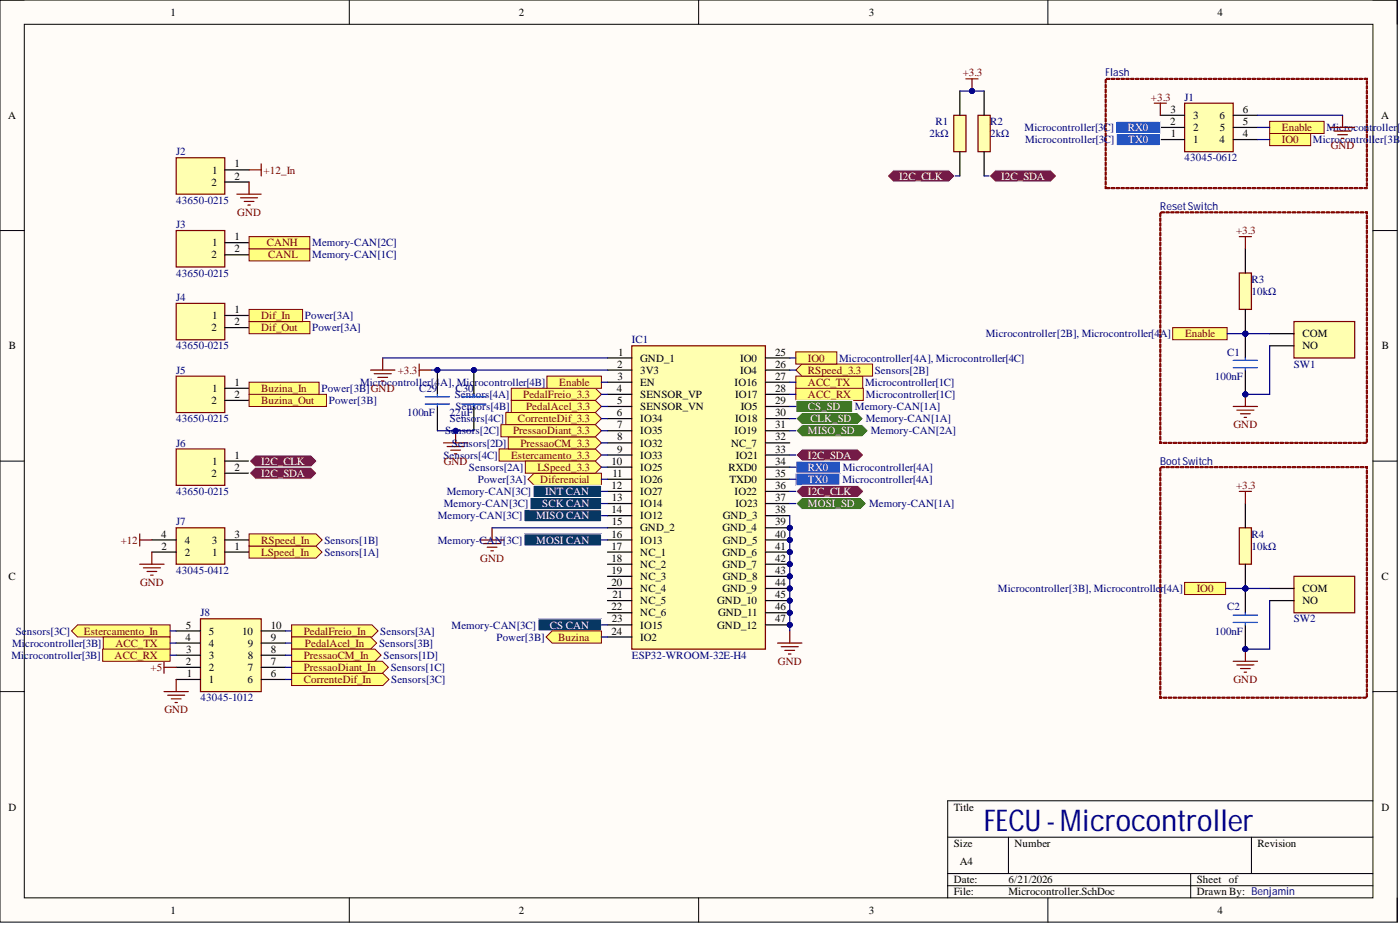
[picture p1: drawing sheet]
<svg xmlns="http://www.w3.org/2000/svg" width="292mm" height="193mm" viewBox="0 0 292 193" stroke-linecap="round" stroke-linejoin="round" font-family="sans-serif">
<defs><g id="words">
<text font-size="6.2" fill="#000080" x="205.3" y="173.3">FECU-Microcontroller</text>
<g font-size="2.3">
<text x="35.6" y="3.3">1</text>
<text x="108.2" y="3.3">2</text>
<text x="181.3" y="3.3">3</text>
<text x="254" y="3.3">4</text>
<text x="244.2" y="23.5">3</text>
<text x="259.3" y="23.5">6</text>
<text x="1.7" y="24.8">A</text>
<text x="244.1" y="26.1">2</text>
<text x="244.3" y="28.6">1</text>
<text x="248.9" y="29.9">1</text>
<text x="248.9" y="27.3">2</text>
<text x="248.9" y="24.8">3</text>
<text x="254.4" y="29.9">4</text>
<text x="254.4" y="24.8">6</text>
<text x="254.5" y="27.3">5</text>
<text x="259.3" y="28.6">4</text>
<text x="259.3" y="26.1">5</text>
<text x="288.1" y="24.8">A</text>
<text x="48.9" y="34.9">1</text>
<text x="44.1" y="38.7">2</text>
<text x="44.3" y="36.2">1</text>
<text x="48.9" y="37.5">2</text>
<text x="44.1" y="53.9">2</text>
<text x="44.3" y="51.4">1</text>
<text x="48.9" y="50.1">1</text>
<text x="48.9" y="52.7">2</text>
<text x="48.9" y="65.3">1</text>
<text x="44.1" y="69.1">2</text>
<text x="44.3" y="66.6">1</text>
<text x="48.9" y="67.8">2</text>
<text x="271.7" y="70.4">COM</text>
<text x="1.9" y="72.9">B</text>
<text x="128.8" y="76.7">2</text>
<text x="128.9" y="74.2">1</text>
<text x="133.6" y="75.4">GND_1</text>
<text x="133.6" y="78">3V3</text>
<text x="154.5" y="75.4">IO0</text>
<text x="154.5" y="78">IO4</text>
<text x="161.7" y="74.2">25</text>
<text x="161.7" y="76.7">26</text>
<text x="271.7" y="72.9">NO</text>
<text x="288.3" y="72.9">B</text>
<text x="44.3" y="81.8">1</text>
<text x="48.9" y="80.5">1</text>
<text x="48.9" y="83">2</text>
<text x="128.7" y="81.8">4</text>
<text x="128.9" y="79.2">3</text>
<text x="133.6" y="80.5">EN</text>
<text x="133.6" y="83">SENSOR_VP</text>
<text x="153.3" y="80.5">IO16</text>
<text x="153.4" y="83">IO17</text>
<text x="161.7" y="79.2">27</text>
<text x="161.7" y="81.8">28</text>
<text x="44.1" y="84.3">2</text>
<text x="128.7" y="86.8">6</text>
<text x="128.8" y="84.3">5</text>
<text x="128.8" y="89.4">7</text>
<text x="133.6" y="85.6">SENSOR_VN</text>
<text x="133.6" y="88.1">IO34</text>
<text x="153.4" y="88.1">IO18</text>
<text x="154.5" y="85.6">IO5</text>
<text x="161.7" y="84.3">29</text>
<text x="161.7" y="86.8">30</text>
<text x="161.7" y="89.4">31</text>
<text x="48.9" y="95.7">1</text>
<text x="128.8" y="91.9">8</text>
<text x="128.8" y="94.4">9</text>
<text x="133.6" y="90.6">IO35</text>
<text x="133.6" y="93.2">IO32</text>
<text x="133.6" y="95.7">IO33</text>
<text x="152.5" y="93.2">NC_7</text>
<text x="153.3" y="90.6">IO19</text>
<text x="153.5" y="95.7">IO21</text>
<text x="161.7" y="91.9">32</text>
<text x="161.7" y="94.4">33</text>
<text x="44.1" y="99.5">2</text>
<text x="44.3" y="96.9">1</text>
<text x="48.9" y="98.2">2</text>
<text x="127.6" y="96.9">10</text>
<text x="127.8" y="99.5">11</text>
<text x="133.6" y="98.2">IO25</text>
<text x="133.6" y="100.7">IO26</text>
<text x="152" y="98.2">RXD0</text>
<text x="152.2" y="100.7">TXD0</text>
<text x="161.7" y="96.9">34</text>
<text x="161.7" y="99.5">35</text>
<text x="127.6" y="102">12</text>
<text x="127.6" y="107.1">14</text>
<text x="127.7" y="104.5">13</text>
<text x="133.6" y="103.3">IO27</text>
<text x="133.6" y="105.8">IO14</text>
<text x="153.3" y="103.3">IO22</text>
<text x="153.5" y="105.8">IO23</text>
<text x="161.7" y="102">36</text>
<text x="161.7" y="104.5">37</text>
<text x="161.7" y="107.1">38</text>
<text x="33.6" y="112.1">4</text>
<text x="38.5" y="113.4">4</text>
<text x="44.2" y="113.4">3</text>
<text x="48.9" y="112.1">3</text>
<text x="127.6" y="112.1">16</text>
<text x="127.7" y="109.6">15</text>
<text x="133.6" y="108.3">IO12</text>
<text x="133.6" y="110.9">GND_2</text>
<text x="133.6" y="113.4">IO13</text>
<text x="150.7" y="110.9">GND_4</text>
<text x="150.8" y="108.3">GND_3</text>
<text x="150.8" y="113.4">GND_5</text>
<text x="161.7" y="109.6">39</text>
<text x="161.7" y="112.1">40</text>
<text x="33.7" y="114.7">2</text>
<text x="38.5" y="115.9">2</text>
<text x="44.3" y="115.9">1</text>
<text x="48.9" y="114.7">1</text>
<text x="127.6" y="114.7">17</text>
<text x="127.6" y="117.2">18</text>
<text x="127.6" y="119.7">19</text>
<text x="133.6" y="115.9">NC_1</text>
<text x="133.6" y="118.5">NC_2</text>
<text x="150.7" y="115.9">GND_6</text>
<text x="150.7" y="118.5">GND_7</text>
<text x="161.7" y="114.7">41</text>
<text x="161.7" y="117.2">42</text>
<text x="161.7" y="119.7">43</text>
<text x="1.8" y="121">C</text>
<text x="127.6" y="122.3">20</text>
<text x="127.8" y="124.8">21</text>
<text x="133.6" y="121">NC_3</text>
<text x="133.6" y="123.5">NC_4</text>
<text x="150.7" y="123.5">GND_9</text>
<text x="150.8" y="121">GND_8</text>
<text x="161.7" y="122.3">44</text>
<text x="161.7" y="124.8">45</text>
<text x="271.7" y="123.5">COM</text>
<text x="288.2" y="121">C</text>
<text x="38.8" y="131.1">5</text>
<text x="56.5" y="131.1">10</text>
<text x="127.6" y="127.3">22</text>
<text x="127.7" y="129.9">23</text>
<text x="133.6" y="126.1">NC_5</text>
<text x="133.6" y="128.6">NC_6</text>
<text x="133.6" y="131.1">IO15</text>
<text x="149.6" y="126.1">GND_10</text>
<text x="149.6" y="131.1">GND_12</text>
<text x="149.8" y="128.6">GND_11</text>
<text x="161.7" y="127.3">46</text>
<text x="161.7" y="129.9">47</text>
<text x="271.7" y="126.1">NO</text>
<text x="38.7" y="133.6">4</text>
<text x="38.9" y="136.2">3</text>
<text x="43.6" y="137.4">3</text>
<text x="43.6" y="134.9">4</text>
<text x="43.6" y="132.4">5</text>
<text x="50.5" y="132.4">10</text>
<text x="51.7" y="137.4">8</text>
<text x="51.7" y="134.9">9</text>
<text x="56.5" y="136.2">8</text>
<text x="56.5" y="133.6">9</text>
<text x="127.6" y="132.4">24</text>
<text x="133.6" y="133.6">IO2</text>
<text x="38.8" y="138.7">2</text>
<text x="39" y="141.2">1</text>
<text x="43.6" y="142.5">1</text>
<text x="43.6" y="140">2</text>
<text x="51.6" y="142.5">6</text>
<text x="51.7" y="140">7</text>
<text x="56.5" y="141.2">6</text>
<text x="56.5" y="138.7">7</text>
<text x="1.8" y="169.1">D</text>
<text x="199" y="169.1">Title</text>
<text x="288.2" y="169.1">D</text>
<text x="199" y="176.7">Size</text>
<text x="211.7" y="176.7">Number</text>
<text x="262.4" y="176.7">Revision</text>
<text x="199" y="184.3">Date:</text>
<text x="200.3" y="180.5">A4</text>
<text x="210.4" y="184.3">6/21/2026</text>
<text x="249.7" y="184.3">Sheet of</text>
<text x="35.6" y="190.6">1</text>
<text x="108.2" y="190.6">2</text>
<text x="181.3" y="190.6">3</text>
<text x="199" y="186.8">File:</text>
<text x="210.4" y="186.8">Microcontroller.SchDoc</text>
<text x="249.7" y="186.8">Drawn By: Benjamin</text>
<text x="254" y="190.6">4</text>
</g>
<g font-size="2.3" fill="#800000">
<text x="200.9" y="16">+3.3</text>
<text x="240.1" y="21">+3.3</text>
<text x="267.4" y="27.3">Enable</text>
<text x="267.4" y="29.9">IO0</text>
<text x="277.7" y="31.1">GND</text>
<text x="55" y="36.2">+12_In</text>
<text x="49.5" y="45.1">GND</text>
<text x="55.7" y="51.4">CANH</text>
<text x="55.9" y="53.9">CANL</text>
<text x="257.9" y="48.9">+3.3</text>
<text x="54.5" y="69.1">Dif_Out</text>
<text x="54.5" y="66.6">Dif_In</text>
<text x="247.2" y="70.4">Enable</text>
<text x="83" y="78">+3.3</text>
<text x="168.6" y="78">RSpeed_3.3</text>
<text x="168.6" y="75.4">IO0</text>
<text x="54.5" y="81.8">Buzina_In</text>
<text x="109.2" y="83">PedalFreio_3.3</text>
<text x="116.7" y="80.5">Enable</text>
<text x="168.6" y="83">ACC_RX</text>
<text x="168.6" y="80.5">ACC_TX</text>
<text x="54.5" y="84.3">Buzina_Out</text>
<text x="108.1" y="88.1">CorrenteDif_3.3</text>
<text x="109.8" y="85.6">PedalAcel_3.3</text>
<text x="257.4" y="89.4">GND</text>
<text x="106.6" y="95.7">Estercamento_3.3</text>
<text x="107.1" y="90.6">PressaoDiant_3.3</text>
<text x="108.6" y="93.2">PressaoCM_3.3</text>
<text x="92.6" y="96.9">GND</text>
<text x="112.1" y="98.2">LSpeed_3.3</text>
<text x="112.7" y="100.7">Diferencial</text>
<text x="257.9" y="102">+3.3</text>
<text x="25.2" y="113.4">+12</text>
<text x="54.5" y="113.4">RSpeed_In</text>
<text x="54.5" y="115.9">LSpeed_In</text>
<text x="100.2" y="117.2">GND</text>
<text x="29.2" y="122.3">GND</text>
<text x="249.7" y="123.5">IO0</text>
<text x="17.5" y="132.4">Estercamento_In</text>
<text x="23.9" y="137.4">ACC_RX</text>
<text x="24.1" y="134.9">ACC_TX</text>
<text x="63.4" y="132.4">PedalFreio_In</text>
<text x="63.4" y="137.4">PressaoCM_In</text>
<text x="63.6" y="134.9">PedalAcel_In</text>
<text x="116.4" y="133.6">Buzina</text>
<text x="31.4" y="140">+5</text>
<text x="63.4" y="140">PressaoDiant_In</text>
<text x="63.4" y="142.5">CorrenteDif_In</text>
<text x="162.3" y="138.7">GND</text>
<text x="257.4" y="142.5">GND</text>
<text x="34.3" y="148.8">GND</text>
</g>
<g font-size="2.3" fill="#000080">
<text x="230.7" y="16">Flash</text>
<text x="247.2" y="21">J1</text>
<text x="193.9" y="28.6">2kΩ</text>
<text x="195.2" y="26.1">R1</text>
<text x="206.6" y="26.1">R2</text>
<text x="206.6" y="28.6">2kΩ</text>
<text x="213.8" y="27.3">Microcontroller[3C]</text>
<text x="213.9" y="29.9">Microcontroller[3C]</text>
<text x="273.9" y="29.9">Microcontroll</text>
<text x="276.7" y="27.3">Microcontroller[2</text>
<text x="287" y="29.9">er[3B],</text>
<text x="36.8" y="32.4">J2</text>
<text x="247.2" y="33.7">43045-0612</text>
<text x="36.8" y="42.5">43650-0215</text>
<text x="36.8" y="47.6">J3</text>
<text x="242.1" y="43.8">Reset Switch</text>
<text x="65.1" y="53.9">Memory-CAN[1C]</text>
<text x="65.1" y="51.4">Memory-CAN[2C]</text>
<text x="36.8" y="57.7">43650-0215</text>
<text x="261.1" y="59">R3</text>
<text x="36.8" y="62.8">J4</text>
<text x="261.1" y="61.5">10kΩ</text>
<text x="63.6" y="66.6">Power[3A]</text>
<text x="65.1" y="69.1">Power[3A]</text>
<text x="131.8" y="71.6">IC1</text>
<text x="205.7" y="70.4">Microcontroller[2B], Microcontroller[4A]</text>
<text x="36.8" y="72.9">43650-0215</text>
<text x="36.8" y="78">J5</text>
<text x="175.1" y="75.4">Microcontroller[4A], Microcontroller[4C]</text>
<text x="182.5" y="78">Sensors[2B]</text>
<text x="256" y="74.2">C1</text>
<text x="270" y="76.7">SW1</text>
<text x="67.1" y="81.8">Power[3B]GND</text>
<text x="75.1" y="80.5">Microcontroller[4</text>
<text x="87.5" y="81.8">C29</text>
<text x="91.8" y="80.5">A], Microcontroller[4B]</text>
<text x="94.9" y="83">Sensors[4A]</text>
<text x="95.1" y="81.8">C30</text>
<text x="180.5" y="80.5">Microcontroller[1C]</text>
<text x="180.7" y="83">Microcontroller[1C]</text>
<text x="253.5" y="79.2">100nF</text>
<text x="36.8" y="88.1">43650-0215</text>
<text x="68.6" y="84.3">Power[3B]</text>
<text x="84.9" y="86.8">100nF</text>
<text x="93.8" y="86.8">22µF</text>
<text x="93.9" y="88.1">Senso</text>
<text x="95.1" y="85.6">Sens</text>
<text x="99.5" y="88.1">rs[4C]</text>
<text x="99.5" y="85.6">ors[4B]</text>
<text x="178.4" y="85.6">Memory-CAN[1A]</text>
<text x="180.7" y="88.1">Memory-CAN[1A]</text>
<text x="36.8" y="93.2">J6</text>
<text x="92.5" y="95.7">Sensors[4C]</text>
<text x="92.9" y="90.6">Sensors[2C]</text>
<text x="94.3" y="93.2">Sensors[2D]</text>
<text x="181.7" y="90.6">Memory-CAN[2A]</text>
<text x="97.8" y="98.2">Sensors[2A]</text>
<text x="99.7" y="100.7">Power[3A]</text>
<text x="175.8" y="100.7">Microcontroller[4A]</text>
<text x="175.8" y="98.2">Microcontroller[4A]</text>
<text x="242.1" y="96.9">Boot Switch</text>
<text x="36.8" y="103.3">43650-0215</text>
<text x="92.6" y="105.8">Memory-CAN[3C]</text>
<text x="93.2" y="103.3">Memory-CAN[3C]</text>
<text x="181.3" y="105.8">Memory-CAN[1A]</text>
<text x="36.8" y="109.6">J7</text>
<text x="67.7" y="113.4">Sensors[1B]</text>
<text x="91.3" y="108.3">Memory-CAN[3C]</text>
<text x="91.3" y="113.4">Memory-CAN[3C]</text>
<text x="261.1" y="112.1">R4</text>
<text x="36.8" y="119.7">43045-0412</text>
<text x="67.7" y="115.9">Sensors[1A]</text>
<text x="261.1" y="114.7">10kΩ</text>
<text x="208.2" y="123.5">Microcontroller[3B], Microcontroller[4A]</text>
<text x="41.8" y="128.6">J8</text>
<text x="94.2" y="131.1">Memory-CAN[3C]</text>
<text x="256" y="127.3">C2</text>
<text x="270" y="129.9">SW2</text>
<text x="2.4" y="137.4">Microcontroller[3B]</text>
<text x="2.5" y="134.9">Mi</text>
<text x="3.3" y="132.4">Sensors[3C]</text>
<text x="5.2" y="134.9">crocontroller[3B]</text>
<text x="79.1" y="134.9">Sensors[3B]</text>
<text x="79.3" y="132.4">Sensors[3A]</text>
<text x="80" y="137.4">Sensors[1D]</text>
<text x="103.6" y="133.6">Power[3B]</text>
<text x="131.8" y="137.4">ESP32-WROOM-32E-H4</text>
<text x="253.5" y="132.4">100nF</text>
<text x="81.5" y="140">Sensors[1C]</text>
<text x="81.6" y="142.5">Sensors[3C]</text>
<text x="41.8" y="146.3">43045-1012</text>
</g>
<g font-size="2.3" fill="#fff">
<text x="235.3" y="27.3">RX0</text>
<text x="235.4" y="29.9">TX0</text>
<text x="187.6" y="37.5">I2C_CLK</text>
<text x="208.9" y="37.5">I2C_SDA</text>
<text x="168.6" y="85.6">CS_SD</text>
<text x="169.1" y="88.1">CLK_SD</text>
<text x="168.6" y="90.6">MISO_SD</text>
<text x="168.6" y="95.7">I2C_SDA</text>
<text x="54.5" y="96.9">I2C_CLK</text>
<text x="54.5" y="99.5">I2C_SDA</text>
<text x="168.6" y="100.7">TX0</text>
<text x="168.6" y="98.2">RX0</text>
<text x="113.1" y="105.8">SCK CAN</text>
<text x="113.7" y="103.3">INT CAN</text>
<text x="168.6" y="105.8">MOSI_SD</text>
<text x="168.6" y="103.3">I2C_CLK</text>
<text x="111.9" y="108.3">MISO CAN</text>
<text x="111.9" y="113.4">MOSI CAN</text>
<text x="114.7" y="131.1">CS CAN</text>
</g>
</g></defs>
<path d="M0 0h291.5v192.4h-291.5z" fill-rule="evenodd" fill="#fffcf8"/>
<path d="M0 0h291.5v192.4h-291.5z" fill="none" stroke="#000" stroke-width=".21"/>
<path d="M5.1 5.1h281.4v182.2h-281.4z" fill-rule="evenodd" fill="#fffcf8"/>
<g fill="none" stroke="#000" stroke-width=".21">
<path d="M0 0h5.1M5.1 5.1h281.4v182.2h-281.4zM72.9 0v5.1M145.8 0v5.1M218.6 0v5.1M286.5 0h5v5.1M0 48.1h5.1M286.5 48.1h5M0 96.2h5.1M286.5 96.2h5M0 144.3h5.1M286.5 144.3h5"/>
<path d="M197.7 174.7h88.8M210.4 174.7v7.5M261.1 174.7v7.5M286.5 167.1h-88.8v20.2M72.9 187.3v5.1M145.8 187.3v5.1M197.7 182.2h88.8M197.7 184.8h88.8M218.6 187.3v5.1M248.4 182.2v5.1M291.5 187.3v5.1"/>
</g>
<path d="M257.3 84.8h5.1M258.1 85.6h3.5M258.8 86.3h2M259.6 87.1h.5M259.8 82.3v2.5" fill="none" stroke="#800000" stroke-width=".25"/>
<circle cx="259.8" cy="82.3" r=".51" fill="#000080"/>
<circle cx="259.8" cy="82.3" r=".51" fill="none" stroke="#000080" stroke-width=".21"/>
<path d="M242 92.1h.2l-.1 .4zM242 91l.2 .1-.1 .7-.1-.2zM242 90l.2 .1-.1 .6-.1-.1zM242 89l.2 .1-.1 .6-.1-.1zM242 88l.2 .1-.1 .6-.1-.1zM242 87l.2 .1-.1 .6-.1-.1zM242 86l.2 .1-.1 .6-.1-.1zM242 85l.2 .1-.1 .6-.1-.1zM242 84h.2l-.1 .7-.1-.2zM242 82.9l.2 .1-.1 .7-.1-.2zM242 81.9l.2 .1-.1 .6-.1-.1zM242 80.9l.2 .1-.1 .6-.1-.1zM242 79.9l.2 .1-.1 .6-.1-.1zM242 78.9l.2 .1-.1 .6-.1-.1zM242 77.9l.2 .1-.1 .6-.1-.1zM242 76.9l.2 .1-.1 .6-.1-.1zM242 75.9h.2l-.1 .7-.1-.2zM242 74.8l.2 .1-.1 .7-.1-.2zM242 73.8l.2 .1-.1 .6-.1-.1zM242 72.8l.2 .1-.1 .6-.1-.1zM242 71.8l.2 .1-.1 .6-.1-.1zM242 70.8l.2 .1-.1 .6-.1-.1zM242 69.8l.2 .1-.1 .6-.1-.1zM242 68.8l.2 .1-.1 .6-.1-.1zM242 67.8h.2l-.1 .7-.1-.2zM242 66.7l.2 .1-.1 .7-.1-.2zM242 65.7l.2 .1-.1 .6-.1-.1zM242 64.7l.2 .1-.1 .6-.1-.1zM242 63.7l.2 .1-.1 .6-.1-.1zM242 62.7l.2 .1-.1 .6-.1-.1zM242 61.7l.2 .1-.1 .6-.1-.1zM242 60.7l.2 .1-.1 .6-.1-.1zM242 59.7h.2l-.1 .7-.1-.2zM242 58.6l.2 .1-.1 .7-.1-.2zM242 57.6l.2 .1-.1 .6-.1-.1zM242 56.6l.2 .1-.1 .6-.1-.1zM242 55.6l.2 .1-.1 .6-.1-.1zM242 54.6l.2 .1-.1 .6-.1-.1zM242 53.6l.2 .1-.1 .6-.1-.1zM242 52.6l.2 .1-.1 .6-.1-.1zM242 51.6h.2l-.1 .7-.1-.2zM242 50.5l.2 .1-.1 .7-.1-.2zM242 49.5l.2 .1-.1 .6-.1-.1zM242 48.5l.2 .1-.1 .6-.1-.1zM242 47.5l.2 .1-.1 .6-.1-.1zM242 46.5l.2 .1-.1 .6-.1-.1zM242 45.5l.2 .1-.1 .6-.1-.1zM242 44.5l.2 .1-.1 .6-.1-.1zM242.3 44.2h.6l.1 .1-.7 .1zM243.3 44.2h.6l.1 .1-.6 .1zM244.3 44.2h.6l.1 .1-.6 .1zM245.3 44.2h.6l.1 .1-.6 .1zM246.3 44.2h.6l.1 .1-.6 .1zM247.3 44.2h.6l.1 .1-.6 .1zM248.3 44.2h.6l.2 .1-.7 .1zM249.4 44.2h.5l.2 .1-.7 .1zM250.4 44.2h.6l.1 .1-.6 .1zM251.4 44.2h.6l.1 .1-.6 .1zM252.4 44.2h.6l.1 .1-.6 .1zM253.4 44.2h.6l.1 .1-.6 .1zM254.4 44.2h.6l.1 .1-.6 .1zM255.4 44.2h.6l.2 .1-.7 .1zM256.5 44.2h.5l.2 .1-.7 .1zM257.5 44.2h.6l.1 .1-.6 .1zM258.5 44.2h.6l.1 .1-.6 .1zM259.5 44.2h.6l.1 .1-.6 .1zM260.5 44.2h.6l.1 .1-.6 .1zM261.5 44.2h.6l.1 .1-.6 .1zM262.5 44.2h.6l.2 .1-.7 .1zM263.5 44.2h.6l.2 .1-.7 .1zM264.6 44.2h.6l.1 .1-.6 .1zM265.6 44.2h.6l.1 .1-.6 .1zM266.6 44.2h.6l.1 .1-.6 .1zM267.6 44.2h.6l.1 .1-.6 .1zM268.6 44.2h.6l.1 .1-.6 .1zM269.6 44.2h.6l.2 .1-.7 .1zM270.6 44.2h.6l.2 .1-.7 .1zM271.7 44.2h.6l.1 .1-.7 .1zM272.7 44.2h.6l.1 .1-.6 .1zM273.7 44.2h.6l.1 .1-.6 .1zM274.7 44.2h.6l.1 .1-.6 .1zM275.7 44.2h.6l.1 .1-.6 .1zM276.7 44.2h.6l.2 .1-.7 .1zM277.7 44.2h.6l.2 .1-.7 .1zM278.8 44.2h.6l.1 .1-.7 .1zM279.8 44.2h.6l.1 .1-.6 .1zM280.8 44.2h.6l.1 .1-.6 .1zM281.8 44.2h.6l.1 .1-.6 .1zM282.8 44.2h.6l.1 .1-.6 .1zM283.8 44.2h.6l.2 .1-.7 .1zM284.8 44.2h.5v.4h-.2v-.3l.1 .1h-.4zM285.1 45l.2 .1-.1 .6-.1-.1zM285.1 46l.2 .1-.1 .6-.1-.1zM285.1 47l.2 .1-.1 .6-.1-.1zM285.1 48l.2 .1-.1 .6-.1-.1zM285.1 49l.2 .1-.1 .6-.1-.1zM285.1 50l.2 .1-.1 .7-.1-.2zM285.1 51l.2 .1-.1 .7-.1-.2zM285.1 52.1h.2l-.1 .7-.1-.1zM285.1 53.1l.2 .1-.1 .6-.1-.1zM285.1 54.1l.2 .1-.1 .6-.1-.1zM285.1 55.1l.2 .1-.1 .6-.1-.1zM285.1 56.1l.2 .1-.1 .6-.1-.1zM285.1 57.1l.2 .1-.1 .6-.1-.1zM285.1 58.1l.2 .1-.1 .7-.1-.2zM285.1 59.1l.2 .1-.1 .7-.1-.2zM285.1 60.2h.2l-.1 .7-.1-.1zM285.1 61.2l.2 .1-.1 .6-.1-.1zM285.1 62.2l.2 .1-.1 .6-.1-.1zM285.1 63.2l.2 .1-.1 .6-.1-.1zM285.1 64.2l.2 .1-.1 .6-.1-.1zM285.1 65.2l.2 .1-.1 .6-.1-.1zM285.1 66.2l.2 .1-.1 .7-.1-.2zM285.1 67.2l.2 .1-.1 .7-.1-.2zM285.1 68.3h.2l-.1 .7-.1-.1zM285.1 69.3l.2 .1-.1 .6-.1-.1zM285.1 70.3l.2 .1-.1 .6-.1-.1zM285.1 71.3l.2 .1-.1 .6-.1-.1zM285.1 72.3l.2 .1-.1 .6-.1-.1zM285.1 73.3l.2 .1-.1 .6-.1-.1zM285.1 74.3l.2 .1-.1 .7-.1-.2zM285.1 75.3l.2 .1-.1 .7-.1-.2zM285.1 76.4h.2l-.1 .7-.1-.1zM285.1 77.4l.2 .1-.1 .6-.1-.1zM285.1 78.4l.2 .1-.1 .6-.1-.1zM285.1 79.4l.2 .1-.1 .6-.1-.1zM285.1 80.4l.2 .1-.1 .6-.1-.1zM285.1 81.4l.2 .1-.1 .6-.1-.1zM285.1 82.4l.2 .1-.1 .7-.1-.2zM285.1 83.4l.2 .1-.1 .7-.1-.2zM285.1 84.5h.2l-.1 .7-.1-.1zM285.1 85.5l.2 .1-.1 .6-.1-.1zM285.1 86.5l.2 .1-.1 .6-.1-.1zM285.1 87.5l.2 .1-.1 .6-.1-.1zM285.1 88.5l.2 .1-.1 .6-.1-.1zM285.1 89.5l.2 .1-.1 .6-.1-.1zM285.1 90.5l.2 .1-.1 .7-.1-.2zM285.1 91.5l.2 .1-.1 .7-.1-.2zM284.3 92.3h.6l.2 .1-.7 .1zM283.3 92.3h.6l.1 .1-.6 .1zM282.3 92.3h.6l.1 .1-.6 .1zM281.3 92.3h.6l.1 .1-.6 .1zM280.3 92.3h.6l.1 .1-.6 .1zM279.3 92.3h.6l.1 .1-.6 .1zM278.3 92.3h.5l.2 .1-.7 .1zM277.2 92.3h.6l.2 .1-.7 .1zM276.2 92.3h.6l.1 .1-.6 .1zM275.2 92.3h.6l.1 .1-.6 .1zM274.2 92.3h.6l.1 .1-.6 .1zM273.2 92.3h.6l.1 .1-.6 .1zM272.2 92.3h.6l.1 .1-.6 .1zM271.2 92.3h.5l.2 .1-.7 .1zM270.1 92.3h.6l.2 .1-.7 .1zM269.1 92.3h.6l.1 .1-.6 .1zM268.1 92.3h.6l.1 .1-.6 .1zM267.1 92.3h.6l.1 .1-.6 .1zM266.1 92.3h.6l.1 .1-.6 .1zM265.1 92.3h.6l.1 .1-.6 .1zM264.1 92.3h.6l.1 .1-.7 .1zM263 92.3h.6l.2 .1-.7 .1zM262 92.3h.6l.1 .1-.6 .1zM261 92.3h.6l.1 .1-.6 .1zM260 92.3h.6l.1 .1-.6 .1zM259 92.3h.6l.1 .1-.6 .1zM258 92.3h.6l.1 .1-.6 .1zM257 92.3h.6l.1 .1-.7 .1zM255.9 92.3h.6l.2 .1-.7 .1zM254.9 92.3h.6l.2 .1-.7 .1zM253.9 92.3h.6l.1 .1-.6 .1zM252.9 92.3h.6l.1 .1-.6 .1zM251.9 92.3h.6l.1 .1-.6 .1zM250.9 92.3h.6l.1 .1-.6 .1zM249.9 92.3h.6l.1 .1-.7 .1zM248.8 92.3h.6l.2 .1-.7 .1zM247.8 92.3h.6l.2 .1-.7 .1zM246.8 92.3h.6l.1 .1-.6 .1zM245.8 92.3h.6l.1 .1-.6 .1zM244.8 92.3h.6l.1 .1-.6 .1zM243.8 92.3h.6l.1 .1-.6 .1zM242.8 92.3h.6l.1 .1-.6 .1zM242 92.3l.5 .1-.4 .1z" fill="#800000" stroke="#800000" stroke-width=".21"/>
<path d="M166 81h14.1v2.5h-14.1z" fill-rule="evenodd" fill="#ffff80"/>
<path d="M166 81h14.1v2.5h-14.1z" fill="none" stroke="#800000" stroke-width=".21"/>
<path d="M166 78.5h14v2.5h-14z" fill-rule="evenodd" fill="#ffff80"/>
<path d="M166 78.5h14v2.5h-14z" fill="none" stroke="#800000" stroke-width=".21"/>
<path d="M230.6 38.9l.2 .1-.1 .4zM230.6 37.9l.2 .1-.1 .6-.1-.1zM230.6 36.9l.2 .1-.1 .6-.1-.1zM230.6 35.9h.2l-.1 .7-.1-.1zM230.6 34.8l.2 .1-.1 .7-.1-.2zM230.6 33.8l.2 .1-.1 .7-.1-.2zM230.6 32.8l.2 .1-.1 .6-.1-.1zM230.6 31.8l.2 .1-.1 .6-.1-.1zM230.6 30.8l.2 .1-.1 .6-.1-.1zM230.6 29.8l.2 .1-.1 .6-.1-.1zM230.6 28.8l.2 .1-.1 .6-.1-.1zM230.6 27.8h.2l-.1 .7-.1-.1zM230.6 26.7l.2 .1-.1 .7-.1-.2zM230.6 25.7l.2 .1-.1 .7-.1-.2zM230.6 24.7l.2 .1-.1 .6-.1-.1zM230.6 23.7l.2 .1-.1 .6-.1-.1zM230.6 22.7l.2 .1-.1 .6-.1-.1zM230.6 21.7l.2 .1-.1 .6-.1-.1zM230.6 20.7l.2 .1-.1 .6-.1-.1zM230.6 19.7h.2l-.1 .7-.1-.1zM230.6 18.7h.2l-.1 .7-.1-.2zM230.6 17.6l.2 .1-.1 .7-.1-.2zM230.6 16.6l.2 .1-.1 .6-.1-.1zM230.8 16.4l.6-.1 .2 .2-.7 .1zM231.9 16.4l.6-.1 .1 .2-.7 .1zM232.9 16.4l.6-.1 .1 .2-.6 .1zM233.9 16.4l.6-.1 .1 .2-.6 .1zM234.9 16.4l.6-.1 .1 .2-.6 .1zM235.9 16.4l.6-.1 .1 .2-.6 .1zM236.9 16.4l.6-.1 .2 .2-.7 .1zM237.9 16.4l.6-.1 .2 .2-.7 .1zM239 16.4l.6-.1 .1 .2-.7 .1zM240 16.4l.6-.1 .1 .2-.6 .1zM241 16.4l.6-.1 .1 .2-.6 .1zM242 16.4l.6-.1 .1 .2-.6 .1zM243 16.4l.6-.1 .1 .2-.6 .1zM244 16.4l.6-.1 .2 .2-.7 .1zM245 16.4l.6-.1 .2 .2-.7 .1zM246.1 16.4l.6-.1 .1 .2-.7 .1zM247.1 16.4l.6-.1 .1 .2-.6 .1zM248.1 16.4l.6-.1 .1 .2-.6 .1zM249.1 16.4l.6-.1 .1 .2-.6 .1zM250.1 16.4l.6-.1 .1 .2-.6 .1zM251.1 16.4l.6-.1 .1 .2-.6 .1zM252.1 16.4l.6-.1 .2 .2-.7 .1zM253.2 16.4l.6-.1 .1 .2-.7 .1zM254.2 16.4l.6-.1 .1 .2-.6 .1zM255.2 16.4l.6-.1 .1 .2-.6 .1zM256.2 16.4l.6-.1 .1 .2-.6 .1zM257.2 16.4l.6-.1 .1 .2-.6 .1zM258.2 16.4l.6-.1 .1 .2-.6 .1zM259.2 16.4l.6-.1 .2 .2-.7 .1zM260.3 16.4l.5-.1 .2 .2-.7 .1zM261.3 16.4l.6-.1 .1 .2-.6 .1zM262.3 16.4l.6-.1 .1 .2-.6 .1zM263.3 16.4l.6-.1 .1 .2-.6 .1zM264.3 16.4l.6-.1 .1 .2-.6 .1zM265.3 16.4l.6-.1 .1 .2-.6 .1zM266.3 16.4l.6-.1 .2 .2-.7 .1zM267.4 16.4l.5-.1 .2 .2-.7 .1zM268.4 16.4l.6-.1 .1 .2-.6 .1zM269.4 16.4l.6-.1 .1 .2-.6 .1zM270.4 16.4l.6-.1 .1 .2-.6 .1zM271.4 16.4l.6-.1 .1 .2-.6 .1zM272.4 16.4l.6-.1 .1 .2-.6 .1zM273.4 16.4l.6-.1 .2 .2-.7 .1zM274.5 16.4l.5-.1 .2 .2-.7 .1zM275.5 16.4l.6-.1 .1 .2-.6 .1zM276.5 16.4l.6-.1 .1 .2-.6 .1zM277.5 16.4l.6-.1 .1 .2-.6 .1zM278.5 16.4l.6-.1 .1 .2-.6 .1zM279.5 16.4l.6-.1 .1 .2-.6 .1zM280.5 16.4l.6-.1 .2 .2-.7 .1zM281.5 16.4l.6-.1 .2 .2-.7 .1zM282.6 16.4l.6-.1 .1 .2-.7 .1zM283.6 16.4l.6-.1 .1 .2-.6 .1zM284.6 16.4l.7-.1v.2l-.6 .1zM285.1 16.9l.2 .1-.1 .6-.1-.1zM285.1 17.9l.2 .1-.1 .6-.1-.1zM285.1 18.9l.2 .1-.1 .6-.1-.1zM285.1 19.9l.2 .1-.1 .6-.1-.1zM285.1 20.9l.2 .1-.1 .6-.1-.1zM285.1 21.9l.2 .1-.1 .7-.1-.2zM285.1 23h.2l-.1 .7-.1-.2zM285.1 24l.2 .1-.1 .6-.1-.1zM285.1 25l.2 .1-.1 .6-.1-.1zM285.1 26l.2 .1-.1 .6-.1-.1zM285.1 27l.2 .1-.1 .6-.1-.1zM285.1 28l.2 .1-.1 .6-.1-.1zM285.1 29l.2 .1-.1 .6-.1-.1zM285.1 30l.2 .1-.1 .7-.1-.2zM285.1 31.1h.2l-.1 .7-.1-.2zM285.1 32.1l.2 .1-.1 .6-.1-.1zM285.1 33.1l.2 .1-.1 .6-.1-.1zM285.1 34.1l.2 .1-.1 .6-.1-.1zM285.1 35.1l.2 .1-.1 .6-.1-.1zM285.1 36.1l.2 .1-.1 .6-.1-.1zM285.1 37.1l.2 .1-.1 .6-.1-.1zM285.1 38.1l.2 .1-.1 .7-.1-.2zM284.6 39.2l.6-.1 .1 .1-.6 .2zM283.6 39.2l.6-.1 .1 .1-.6 .2zM282.6 39.2l.6-.1 .1 .1-.7 .2zM281.5 39.2l.6-.1 .2 .1-.7 .2zM280.5 39.2l.6-.1 .2 .1-.7 .2zM279.5 39.2l.6-.1 .1 .1-.6 .2zM278.5 39.2l.6-.1 .1 .1-.6 .2zM277.5 39.2l.6-.1 .1 .1-.6 .2zM276.5 39.2l.6-.1 .1 .1-.6 .2zM275.5 39.2l.6-.1 .1 .1-.6 .2zM274.5 39.2l.5-.1 .2 .1-.7 .2zM273.4 39.2l.6-.1 .2 .1-.7 .2zM272.4 39.2l.6-.1 .1 .1-.6 .2zM271.4 39.2l.6-.1 .1 .1-.6 .2zM270.4 39.2l.6-.1 .1 .1-.6 .2zM269.4 39.2l.6-.1 .1 .1-.6 .2zM268.4 39.2l.6-.1 .1 .1-.6 .2zM267.4 39.2l.5-.1 .2 .1-.7 .2zM266.3 39.2l.6-.1 .2 .1-.7 .2zM265.3 39.2l.6-.1 .1 .1-.6 .2zM264.3 39.2l.6-.1 .1 .1-.6 .2zM263.3 39.2l.6-.1 .1 .1-.6 .2zM262.3 39.2l.6-.1 .1 .1-.6 .2zM261.3 39.2l.6-.1 .1 .1-.6 .2zM260.3 39.2l.5-.1 .2 .1-.7 .2zM259.2 39.2l.6-.1 .2 .1-.7 .2zM258.2 39.2l.6-.1 .1 .1-.6 .2zM257.2 39.2l.6-.1 .1 .1-.6 .2zM256.2 39.2l.6-.1 .1 .1-.6 .2zM255.2 39.2l.6-.1 .1 .1-.6 .2zM254.2 39.2l.6-.1 .1 .1-.6 .2zM253.2 39.2l.6-.1 .1 .1-.7 .2zM252.1 39.2l.6-.1 .2 .1-.7 .2zM251.1 39.2l.6-.1 .1 .1-.6 .2zM250.1 39.2l.6-.1 .1 .1-.6 .2zM249.1 39.2l.6-.1 .1 .1-.6 .2zM248.1 39.2l.6-.1 .1 .1-.6 .2zM247.1 39.2l.6-.1 .1 .1-.6 .2zM246.1 39.2l.6-.1 .1 .1-.7 .2zM245 39.2l.6-.1 .2 .1-.7 .2zM244 39.2l.6-.1 .2 .1-.7 .2zM243 39.2l.6-.1 .1 .1-.6 .2zM242 39.2l.6-.1 .1 .1-.6 .2zM241 39.2l.6-.1 .1 .1-.6 .2zM240 39.2l.6-.1 .1 .1-.6 .2zM239 39.2l.6-.1 .1 .1-.7 .2zM237.9 39.2l.6-.1 .2 .1-.7 .2zM236.9 39.2l.6-.1 .2 .1-.7 .2zM235.9 39.2l.6-.1 .1 .1-.6 .2zM234.9 39.2l.6-.1 .1 .1-.6 .2zM233.9 39.2l.6-.1 .1 .1-.6 .2zM232.9 39.2l.6-.1 .1 .1-.6 .2zM231.9 39.2l.6-.1 .1 .1-.7 .2zM230.8 39.2l.6-.1 .2 .1-.7 .2z" fill="#800000" stroke="#800000" stroke-width=".21"/>
<circle cx="259.8" cy="82.3" r=".51" fill="#000080"/>
<circle cx="259.8" cy="82.3" r=".51" fill="none" stroke="#000080" stroke-width=".21"/>
<circle cx="259.8" cy="69.6" r=".51" fill="#000080"/>
<circle cx="259.8" cy="69.6" r=".51" fill="none" stroke="#000080" stroke-width=".21"/>
<path d="M259.8 77.2v5.1" fill="none" stroke="#000" stroke-width=".25"/>
<circle cx="259.8" cy="82.3" r=".51" fill="#000080"/>
<circle cx="259.8" cy="82.3" r=".51" fill="none" stroke="#000080" stroke-width=".21"/>
<path d="M259.8 69.6v5.1" fill="none" stroke="#000" stroke-width=".25"/>
<circle cx="259.8" cy="69.6" r=".51" fill="#000080"/>
<circle cx="259.8" cy="69.6" r=".51" fill="none" stroke="#000080" stroke-width=".21"/>
<path d="M257.3 76.7h5.1M257.3 75.2h5.1M259.8 74.7v.5M259.8 76.7v.5" fill="none" stroke="#00f" stroke-width=".25"/>
<path d="M270 67.1h12.6v7.6h-12.6z" fill-rule="evenodd" fill="#ffffb0"/>
<path d="M270 67.1h12.6v7.6h-12.6z" fill="none" stroke="#800000" stroke-width=".25"/>
<path d="M264.9 69.6h5.1M264.9 72.1h5.1" fill="none" stroke="#000" stroke-width=".25"/>
<path d="M166 77.2l1.3-1.3h14.8v2.6h-14.8z" fill-rule="evenodd" fill="#ffff80"/>
<path d="M166 77.2l1.3-1.3h14.8v2.6h-14.8z" fill="none" stroke="#800000" stroke-width=".21"/>
<path d="M106.7 81h17.5l1.3 1.3-1.3 1.2h-17.5z" fill-rule="evenodd" fill="#ffff80"/>
<path d="M106.7 81h17.5l1.3 1.3-1.3 1.2h-17.5z" fill="none" stroke="#800000" stroke-width=".21"/>
<path d="M106.7 83.5h17.5l1.3 1.3-1.3 1.3h-17.5z" fill-rule="evenodd" fill="#ffff80"/>
<path d="M106.7 83.5h17.5l1.3 1.3-1.3 1.3h-17.5z" fill="none" stroke="#800000" stroke-width=".21"/>
<path d="M110.2 100l1.2-1.3h14.1v2.6h-14.1z" fill-rule="evenodd" fill="#ffff80"/>
<path d="M110.2 100l1.2-1.3h14.1v2.6h-14.1z" fill="none" stroke="#800000" stroke-width=".21"/>
<circle cx="164.8" cy="110.1" r=".51" fill="#000080"/>
<circle cx="164.8" cy="110.1" r=".51" fill="none" stroke="#000080" stroke-width=".21"/>
<circle cx="164.8" cy="112.6" r=".51" fill="#000080"/>
<circle cx="164.8" cy="112.6" r=".51" fill="none" stroke="#000080" stroke-width=".21"/>
<circle cx="164.8" cy="115.2" r=".51" fill="#000080"/>
<circle cx="164.8" cy="115.2" r=".51" fill="none" stroke="#000080" stroke-width=".21"/>
<circle cx="164.8" cy="117.7" r=".51" fill="#000080"/>
<circle cx="164.8" cy="117.7" r=".51" fill="none" stroke="#000080" stroke-width=".21"/>
<circle cx="164.8" cy="120.2" r=".51" fill="#000080"/>
<circle cx="164.8" cy="120.2" r=".51" fill="none" stroke="#000080" stroke-width=".21"/>
<circle cx="164.8" cy="122.8" r=".51" fill="#000080"/>
<circle cx="164.8" cy="122.8" r=".51" fill="none" stroke="#000080" stroke-width=".21"/>
<circle cx="164.8" cy="125.3" r=".51" fill="#000080"/>
<circle cx="164.8" cy="125.3" r=".51" fill="none" stroke="#000080" stroke-width=".21"/>
<circle cx="164.8" cy="127.8" r=".51" fill="#000080"/>
<circle cx="164.8" cy="127.8" r=".51" fill="none" stroke="#000080" stroke-width=".21"/>
<circle cx="164.8" cy="130.4" r=".51" fill="#000080"/>
<circle cx="164.8" cy="130.4" r=".51" fill="none" stroke="#000080" stroke-width=".21"/>
<path d="M131.8 72.1h27.9v63.3h-27.9z" fill-rule="evenodd" fill="#ffffb0"/>
<path d="M131.8 72.1h27.9v63.3h-27.9z" fill="none" stroke="#800000" stroke-width=".25"/>
<g fill="none" stroke="#000" stroke-width=".25">
<path d="M126.7 74.7h5.1M126.7 77.2h5.1M126.7 79.7h5.1M159.7 74.7h5.1M159.7 77.2h5.1M159.7 79.7h5.1M126.7 82.3h5.1M126.7 84.8h5.1M126.7 87.3h5.1M126.7 89.9h5.1M126.7 92.4h5.1M126.7 94.9h5.1"/>
<path d="M126.7 97.5h5.1M126.7 100h5.1M159.7 82.3h5.1M159.7 84.8h5.1M159.7 87.3h5.1M159.7 89.9h5.1M159.7 92.4h5.1M159.7 94.9h5.1M159.7 97.5h5.1M159.7 100h5.1M126.7 102.5h5.1M126.7 105h5.1"/>
<path d="M126.7 107.6h5.1M126.7 110.1h5.1M126.7 112.6h5.1M126.7 115.2h5.1M126.7 117.7h5.1M159.7 102.5h5.1M159.7 105h5.1M159.7 107.6h5.1M159.7 110.1h5.1M126.7 120.2h5.1M126.7 122.8h5.1M126.7 125.3h5.1"/>
<path d="M126.7 127.8h5.1M126.7 130.4h5.1M126.7 132.9h5.1"/>
</g>
<circle cx="164.8" cy="110.1" r=".51" fill="#000080"/>
<circle cx="164.8" cy="110.1" r=".51" fill="none" stroke="#000080" stroke-width=".21"/>
<path d="M159.7 112.6h5.1" fill="none" stroke="#000" stroke-width=".25"/>
<circle cx="164.8" cy="112.6" r=".51" fill="#000080"/>
<circle cx="164.8" cy="112.6" r=".51" fill="none" stroke="#000080" stroke-width=".21"/>
<path d="M159.7 115.2h5.1" fill="none" stroke="#000" stroke-width=".25"/>
<circle cx="164.8" cy="115.2" r=".51" fill="#000080"/>
<circle cx="164.8" cy="115.2" r=".51" fill="none" stroke="#000080" stroke-width=".21"/>
<path d="M159.7 117.7h5.1" fill="none" stroke="#000" stroke-width=".25"/>
<circle cx="164.8" cy="117.7" r=".51" fill="#000080"/>
<circle cx="164.8" cy="117.7" r=".51" fill="none" stroke="#000080" stroke-width=".21"/>
<path d="M159.7 120.2h5.1" fill="none" stroke="#000" stroke-width=".25"/>
<circle cx="164.8" cy="120.2" r=".51" fill="#000080"/>
<circle cx="164.8" cy="120.2" r=".51" fill="none" stroke="#000080" stroke-width=".21"/>
<path d="M159.7 122.8h5.1" fill="none" stroke="#000" stroke-width=".25"/>
<circle cx="164.8" cy="122.8" r=".51" fill="#000080"/>
<circle cx="164.8" cy="122.8" r=".51" fill="none" stroke="#000080" stroke-width=".21"/>
<path d="M159.7 125.3h5.1" fill="none" stroke="#000" stroke-width=".25"/>
<circle cx="164.8" cy="125.3" r=".51" fill="#000080"/>
<circle cx="164.8" cy="125.3" r=".51" fill="none" stroke="#000080" stroke-width=".21"/>
<path d="M159.7 127.8h5.1" fill="none" stroke="#000" stroke-width=".25"/>
<circle cx="164.8" cy="127.8" r=".51" fill="#000080"/>
<circle cx="164.8" cy="127.8" r=".51" fill="none" stroke="#000080" stroke-width=".21"/>
<path d="M159.7 130.4h5.1" fill="none" stroke="#000" stroke-width=".25"/>
<circle cx="164.8" cy="130.4" r=".51" fill="#000080"/>
<circle cx="164.8" cy="130.4" r=".51" fill="none" stroke="#000080" stroke-width=".21"/>
<path d="M87.5 75.9v2.6M87.5 77.2h2.5M100.1 112.6h5.1M100.9 113.4h3.5M101.7 114.2h2M102.4 114.9h.5M102.7 110.1v2.5M162.2 134.2h5.1M163 134.9h3.5M163.8 135.7h2M164.5 136.4h.5M164.8 131.6v2.6" fill="none" stroke="#800000" stroke-width=".25"/>
<circle cx="259.8" cy="69.6" r=".51" fill="#000080"/>
<circle cx="259.8" cy="69.6" r=".51" fill="none" stroke="#000080" stroke-width=".21"/>
<path d="M258.6 57h2.5v7.5h-2.5z" fill-rule="evenodd" fill="#ffffb0"/>
<path d="M258.6 57h2.5v7.5h-2.5z" fill="none" stroke="#800000" stroke-width=".25"/>
<path d="M259.8 64.5v5.1" fill="none" stroke="#000" stroke-width=".25"/>
<circle cx="259.8" cy="69.6" r=".51" fill="#000080"/>
<circle cx="259.8" cy="69.6" r=".51" fill="none" stroke="#000080" stroke-width=".21"/>
<path d="M259.8 51.9v5.1" fill="none" stroke="#000" stroke-width=".25"/>
<path d="M258.6 49.4h2.5M259.8 49.4v2.5" fill="none" stroke="#800000" stroke-width=".25"/>
<path d="M244.7 68.3h11.3v2.6h-11.3z" fill-rule="evenodd" fill="#ffff80"/>
<path d="M244.7 68.3h11.3v2.6h-11.3z" fill="none" stroke="#800000" stroke-width=".21"/>
<path d="M257.3 138h5.1M258.1 138.7h3.5M258.8 139.5h2M259.8 135.4v2.6M259.6 140.2h.5" fill="none" stroke="#800000" stroke-width=".25"/>
<circle cx="259.8" cy="135.4" r=".51" fill="#000080"/>
<circle cx="259.8" cy="135.4" r=".51" fill="none" stroke="#000080" stroke-width=".21"/>
<path d="M242 145.2l.2 .1-.1 .4zM242 144.2l.2 .1-.1 .6-.1-.1zM242 143.2l.2 .1-.1 .6-.1-.1zM242 142.2l.2 .1-.1 .6-.1-.1zM242 141.2h.2l-.1 .7-.1-.2zM242 140.1l.2 .1-.1 .7-.1-.2zM242 139.1l.2 .1-.1 .6-.1-.1zM242 138.1l.2 .1-.1 .6-.1-.1zM242 137.1l.2 .1-.1 .6-.1-.1zM242 136.1l.2 .1-.1 .6-.1-.1zM242 135.1l.2 .1-.1 .6-.1-.1zM242 134.1l.2 .1-.1 .6-.1-.1zM242 133.1h.2l-.1 .7-.1-.2zM242 132l.2 .1-.1 .7-.1-.2zM242 131l.2 .1-.1 .7-.1-.2zM242 130l.2 .1-.1 .6-.1-.1zM242 129l.2 .1-.1 .6-.1-.1zM242 128l.2 .1-.1 .6-.1-.1zM242 127l.2 .1-.1 .6-.1-.1zM242 126l.2 .1-.1 .6-.1-.1zM242 125h.2l-.1 .7-.1-.2zM242 123.9l.2 .1-.1 .7-.1-.2zM242 122.9l.2 .1-.1 .7-.1-.2zM242 121.9l.2 .1-.1 .6-.1-.1zM242 120.9l.2 .1-.1 .6-.1-.1zM242 119.9l.2 .1-.1 .6-.1-.1zM242 118.9l.2 .1-.1 .6-.1-.1zM242 117.9l.2 .1-.1 .6-.1-.1zM242 116.9h.2l-.1 .7-.1-.2zM242 115.8l.2 .1-.1 .7-.1-.2zM242 114.8l.2 .1-.1 .7-.1-.2zM242 113.8l.2 .1-.1 .6-.1-.1zM242 112.8l.2 .1-.1 .6-.1-.1zM242 111.8l.2 .1-.1 .6-.1-.1zM242 110.8l.2 .1-.1 .6-.1-.1zM242 109.8l.2 .1-.1 .6-.1-.1zM242 108.8h.2l-.1 .7-.1-.2zM242 107.7l.2 .1-.1 .7-.1-.2zM242 106.7l.2 .1-.1 .7-.1-.2zM242 105.7l.2 .1-.1 .6-.1-.1zM242 104.7l.2 .1-.1 .6-.1-.1zM242 103.7l.2 .1-.1 .6-.1-.1zM242 102.7l.2 .1-.1 .6-.1-.1zM242 101.7l.2 .1-.1 .6-.1-.1zM242 100.7h.2l-.1 .7-.1-.1zM242 99.6l.2 .1-.1 .7-.1-.2zM242 98.6l.2 .1-.1 .7-.1-.2zM242 97.6l.2 .1-.1 .6-.1-.1zM242.3 97.4l.6-.1 .1 .2-.7 .1zM243.3 97.4l.6-.1 .1 .2-.6 .1zM244.3 97.4l.6-.1 .1 .2-.6 .1zM245.3 97.4l.6-.1 .1 .2-.6 .1zM246.3 97.4l.6-.1 .1 .2-.6 .1zM247.3 97.4l.6-.1 .1 .2-.6 .1zM248.3 97.4l.6-.1 .2 .2-.7 .1zM249.4 97.4l.5-.1 .2 .2-.7 .1zM250.4 97.4l.6-.1 .1 .2-.6 .1zM251.4 97.4l.6-.1 .1 .2-.6 .1zM252.4 97.4l.6-.1 .1 .2-.6 .1zM253.4 97.4l.6-.1 .1 .2-.6 .1zM254.4 97.4l.6-.1 .1 .2-.6 .1zM255.4 97.4l.6-.1 .2 .2-.7 .1zM256.5 97.4l.5-.1 .2 .2-.7 .1zM257.5 97.4l.6-.1 .1 .2-.6 .1zM258.5 97.4l.6-.1 .1 .2-.6 .1zM259.5 97.4l.6-.1 .1 .2-.6 .1zM260.5 97.4l.6-.1 .1 .2-.6 .1zM261.5 97.4l.6-.1 .1 .2-.6 .1zM262.5 97.4l.6-.1 .2 .2-.7 .1zM263.5 97.4l.6-.1 .2 .2-.7 .1zM264.6 97.4l.6-.1 .1 .2-.6 .1zM265.6 97.4l.6-.1 .1 .2-.6 .1zM266.6 97.4l.6-.1 .1 .2-.6 .1zM267.6 97.4l.6-.1 .1 .2-.6 .1zM268.6 97.4l.6-.1 .1 .2-.6 .1zM269.6 97.4l.6-.1 .2 .2-.7 .1zM270.6 97.4l.6-.1 .2 .2-.7 .1zM271.7 97.4l.6-.1 .1 .2-.7 .1zM272.7 97.4l.6-.1 .1 .2-.6 .1zM273.7 97.4l.6-.1 .1 .2-.6 .1zM274.7 97.4l.6-.1 .1 .2-.6 .1zM275.7 97.4l.6-.1 .1 .2-.6 .1zM276.7 97.4l.6-.1 .2 .2-.7 .1zM277.7 97.4l.6-.1 .2 .2-.7 .1zM278.8 97.4l.6-.1 .1 .2-.7 .1zM279.8 97.4l.6-.1 .1 .2-.6 .1zM280.8 97.4l.6-.1 .1 .2-.6 .1zM281.8 97.4l.6-.1 .1 .2-.6 .1zM282.8 97.4l.6-.1 .1 .2-.6 .1zM283.8 97.4l.6-.1 .2 .2-.7 .1zM284.8 97.4l.5-.1v.5h-.2v-.3l.1 .1-.4-.1zM285.1 98.1l.2 .1-.1 .6-.1-.1zM285.1 99.1l.2 .1-.1 .7-.1-.2zM285.1 100.2h.2l-.1 .7-.1-.2zM285.1 101.2l.2 .1-.1 .6-.1-.1zM285.1 102.2l.2 .1-.1 .6-.1-.1zM285.1 103.2l.2 .1-.1 .6-.1-.1zM285.1 104.2l.2 .1-.1 .6-.1-.1zM285.1 105.2l.2 .1-.1 .6-.1-.1zM285.1 106.2l.2 .1-.1 .6-.1-.1zM285.1 107.2l.2 .1-.1 .7-.1-.2zM285.1 108.3h.2l-.1 .7-.1-.2zM285.1 109.3h.2l-.1 .7-.1-.1zM285.1 110.3l.2 .1-.1 .6-.1-.1zM285.1 111.3l.2 .1-.1 .6-.1-.1zM285.1 112.3l.2 .1-.1 .6-.1-.1zM285.1 113.3l.2 .1-.1 .6-.1-.1zM285.1 114.3l.2 .1-.1 .6-.1-.1zM285.1 115.3l.2 .1-.1 .7-.1-.2zM285.1 116.3l.2 .1-.1 .7-.1-.2zM285.1 117.4h.2l-.1 .7-.1-.1zM285.1 118.4l.2 .1-.1 .6-.1-.1zM285.1 119.4l.2 .1-.1 .6-.1-.1zM285.1 120.4l.2 .1-.1 .6-.1-.1zM285.1 121.4l.2 .1-.1 .6-.1-.1zM285.1 122.4l.2 .1-.1 .6-.1-.1zM285.1 123.4l.2 .1-.1 .7-.1-.2zM285.1 124.4l.2 .1-.1 .7-.1-.2zM285.1 125.5h.2l-.1 .7-.1-.1zM285.1 126.5l.2 .1-.1 .6-.1-.1zM285.1 127.5l.2 .1-.1 .6-.1-.1zM285.1 128.5l.2 .1-.1 .6-.1-.1zM285.1 129.5l.2 .1-.1 .6-.1-.1zM285.1 130.5l.2 .1-.1 .6-.1-.1zM285.1 131.5l.2 .1-.1 .7-.1-.2zM285.1 132.5l.2 .1-.1 .7-.1-.2zM285.1 133.6h.2l-.1 .7-.1-.1zM285.1 134.6l.2 .1-.1 .6-.1-.1zM285.1 135.6l.2 .1-.1 .6-.1-.1zM285.1 136.6l.2 .1-.1 .6-.1-.1zM285.1 137.6l.2 .1-.1 .6-.1-.1zM285.1 138.6l.2 .1-.1 .6-.1-.1zM285.1 139.6l.2 .1-.1 .7-.1-.2zM285.1 140.6l.2 .1-.1 .7-.1-.2zM285.1 141.7h.2l-.1 .7-.1-.1zM285.1 142.7l.2 .1-.1 .6-.1-.1zM285.1 143.7l.2 .1-.1 .6-.1-.1zM285.1 144.7l.2 .1-.1 .6-.1-.1zM284.3 145.5l.6-.1 .2 .1-.7 .2zM283.3 145.5l.6-.1 .1 .1-.6 .2zM282.3 145.5l.6-.1 .1 .1-.6 .2zM281.3 145.5l.6-.1 .1 .1-.6 .2zM280.3 145.5l.6-.1 .1 .1-.6 .2zM279.3 145.5l.6-.1 .1 .1-.6 .2zM278.3 145.5l.5-.1 .2 .1-.7 .2zM277.2 145.5l.6-.1 .2 .1-.7 .2zM276.2 145.5l.6-.1 .1 .1-.6 .2zM275.2 145.5l.6-.1 .1 .1-.6 .2zM274.2 145.5l.6-.1 .1 .1-.6 .2zM273.2 145.5l.6-.1 .1 .1-.6 .2zM272.2 145.5l.6-.1 .1 .1-.6 .2zM271.2 145.5l.5-.1 .2 .1-.7 .2zM270.1 145.5l.6-.1 .2 .1-.7 .2zM269.1 145.5l.6-.1 .1 .1-.6 .2zM268.1 145.5l.6-.1 .1 .1-.6 .2zM267.1 145.5l.6-.1 .1 .1-.6 .2zM266.1 145.5l.6-.1 .1 .1-.6 .2zM265.1 145.5l.6-.1 .1 .1-.6 .2zM264.1 145.5l.6-.1 .1 .1-.7 .2zM263 145.5l.6-.1 .2 .1-.7 .2zM262 145.5l.6-.1 .1 .1-.6 .2zM261 145.5l.6-.1 .1 .1-.6 .2zM260 145.5l.6-.1 .1 .1-.6 .2zM259 145.5l.6-.1 .1 .1-.6 .2zM258 145.5l.6-.1 .1 .1-.6 .2zM257 145.5l.6-.1 .1 .1-.7 .2zM255.9 145.5l.6-.1 .2 .1-.7 .2zM254.9 145.5l.6-.1 .2 .1-.7 .2zM253.9 145.5l.6-.1 .1 .1-.6 .2zM252.9 145.5l.6-.1 .1 .1-.6 .2zM251.9 145.5l.6-.1 .1 .1-.6 .2zM250.9 145.5l.6-.1 .1 .1-.6 .2zM249.9 145.5l.6-.1 .1 .1-.7 .2zM248.8 145.5l.6-.1 .2 .1-.7 .2zM247.8 145.5l.6-.1 .2 .1-.7 .2zM246.8 145.5l.6-.1 .1 .1-.6 .2zM245.8 145.5l.6-.1 .1 .1-.6 .2zM244.8 145.5l.6-.1 .1 .1-.6 .2zM243.8 145.5l.6-.1 .1 .1-.6 .2zM242.8 145.5l.6-.1 .1 .1-.6 .2zM242 145.5h.5l-.4 .2z" fill="#800000" stroke="#800000" stroke-width=".21"/>
<circle cx="259.8" cy="135.4" r=".51" fill="#000080"/>
<circle cx="259.8" cy="135.4" r=".51" fill="none" stroke="#000080" stroke-width=".21"/>
<circle cx="259.8" cy="122.8" r=".51" fill="#000080"/>
<circle cx="259.8" cy="122.8" r=".51" fill="none" stroke="#000080" stroke-width=".21"/>
<path d="M259.8 130.4v5" fill="none" stroke="#000" stroke-width=".25"/>
<circle cx="259.8" cy="135.4" r=".51" fill="#000080"/>
<circle cx="259.8" cy="135.4" r=".51" fill="none" stroke="#000080" stroke-width=".21"/>
<path d="M259.8 122.8v5" fill="none" stroke="#000" stroke-width=".25"/>
<circle cx="259.8" cy="122.8" r=".51" fill="#000080"/>
<circle cx="259.8" cy="122.8" r=".51" fill="none" stroke="#000080" stroke-width=".21"/>
<path d="M257.3 129.9h5.1M257.3 128.3h5.1M259.8 127.8v.5M259.8 129.9v.5" fill="none" stroke="#00f" stroke-width=".25"/>
<path d="M270 120.2h12.6v7.6h-12.6z" fill-rule="evenodd" fill="#ffffb0"/>
<path d="M270 120.2h12.6v7.6h-12.6z" fill="none" stroke="#800000" stroke-width=".25"/>
<path d="M264.9 122.8h5.1M264.9 125.3h5.1" fill="none" stroke="#000" stroke-width=".25"/>
<circle cx="259.8" cy="122.8" r=".51" fill="#000080"/>
<circle cx="259.8" cy="122.8" r=".51" fill="none" stroke="#000080" stroke-width=".21"/>
<path d="M258.6 110.1h2.5v7.6h-2.5z" fill-rule="evenodd" fill="#ffffb0"/>
<path d="M258.6 110.1h2.5v7.6h-2.5z" fill="none" stroke="#800000" stroke-width=".25"/>
<path d="M259.8 117.7v5.1" fill="none" stroke="#000" stroke-width=".25"/>
<circle cx="259.8" cy="122.8" r=".51" fill="#000080"/>
<circle cx="259.8" cy="122.8" r=".51" fill="none" stroke="#000080" stroke-width=".21"/>
<path d="M259.8 105v5.1" fill="none" stroke="#000" stroke-width=".25"/>
<path d="M258.6 102.5h2.5M259.8 102.5v2.5" fill="none" stroke="#800000" stroke-width=".25"/>
<path d="M247.2 121.5h8.5v2.5h-8.5z" fill-rule="evenodd" fill="#ffff80"/>
<path d="M247.2 121.5h8.5v2.5h-8.5z" fill="none" stroke="#800000" stroke-width=".21"/>
<path d="M247.2 21.5h10.1v10.1h-10.1z" fill-rule="evenodd" fill="#ffffb0"/>
<path d="M247.2 21.5h10.1v10.1h-10.1z" fill="none" stroke="#800000" stroke-width=".25"/>
<path d="M242.1 29.1h5.1M242.1 26.6h5.1M242.1 24.1h5.1M257.3 29.1h5.1M257.3 26.6h5.1M257.3 24.1h5.1" fill="none" stroke="#000" stroke-width=".25"/>
<path d="M232.9 27.8h9.2v2.6h-9.2z" fill-rule="evenodd" fill="#15c"/>
<path d="M232.9 27.8h9.2v2.6h-9.2z" fill="none" stroke="#fff" stroke-width=".21"/>
<path d="M232.8 25.3h9.3v2.5h-9.3z" fill-rule="evenodd" fill="#15c"/>
<path d="M232.8 25.3h9.3v2.5h-9.3z" fill="none" stroke="#fff" stroke-width=".21"/>
<path d="M240.8 21.5h2.6M242.1 21.5v2.6" fill="none" stroke="#800000" stroke-width=".25"/>
<path d="M264.9 25.3h11.4v2.5h-11.4z" fill-rule="evenodd" fill="#ffff80"/>
<path d="M264.9 25.3h11.4v2.5h-11.4z" fill="none" stroke="#800000" stroke-width=".21"/>
<path d="M114.1 78.5h11.4v2.5h-11.4z" fill-rule="evenodd" fill="#ffff80"/>
<path d="M114.1 78.5h11.4v2.5h-11.4z" fill="none" stroke="#800000" stroke-width=".21"/>
<path d="M166 73.4h8.6v2.5h-8.6z" fill-rule="evenodd" fill="#ffff80"/>
<path d="M166 73.4h8.6v2.5h-8.6z" fill="none" stroke="#800000" stroke-width=".21"/>
<path d="M264.9 27.8h8.6v2.6h-8.6z" fill-rule="evenodd" fill="#ffff80"/>
<path d="M264.9 27.8h8.6v2.6h-8.6z" fill="none" stroke="#800000" stroke-width=".21"/>
<path d="M277.6 26.6h5M278.3 27.3h3.6M279.1 28.1h2M279.9 28.9h.5M280.1 24.1v2.5" fill="none" stroke="#800000" stroke-width=".25"/>
<path d="M112.2 129.1h13.3v2.5h-13.3z" fill-rule="evenodd" fill="#073763"/>
<path d="M112.2 129.1h13.3v2.5h-13.3z" fill="none" stroke="#fff" stroke-width=".21"/>
<path d="M109.3 106.3h16.2v2.5h-16.2z" fill-rule="evenodd" fill="#073763"/>
<path d="M109.3 106.3h16.2v2.5h-16.2z" fill="none" stroke="#fff" stroke-width=".21"/>
<path d="M109.3 111.4h16.2v2.5h-16.2z" fill-rule="evenodd" fill="#073763"/>
<path d="M109.3 111.4h16.2v2.5h-16.2z" fill="none" stroke="#fff" stroke-width=".21"/>
<path d="M110.6 103.8h14.9v2.5h-14.9z" fill-rule="evenodd" fill="#073763"/>
<path d="M110.6 103.8h14.9v2.5h-14.9z" fill="none" stroke="#fff" stroke-width=".21"/>
<path d="M111.2 101.3h14.3v2.5h-14.3z" fill-rule="evenodd" fill="#073763"/>
<path d="M111.2 101.3h14.3v2.5h-14.3z" fill="none" stroke="#fff" stroke-width=".21"/>
<path d="M166 87.3l1.3-1.2h11.6l1.3 1.2-1.3 1.3h-11.6z" fill-rule="evenodd" fill="#38761d"/>
<path d="M166 87.3l1.3-1.2h11.6l1.3 1.2-1.3 1.3h-11.6z" fill="none" stroke="#fff" stroke-width=".21"/>
<path d="M166 83.5h11.9v2.6h-11.9z" fill-rule="evenodd" fill="#38761d"/>
<path d="M166 83.5h11.9v2.6h-11.9z" fill="none" stroke="#fff" stroke-width=".21"/>
<path d="M166 105l1.3-1.2h12.3l1.2 1.2-1.2 1.3h-12.3z" fill-rule="evenodd" fill="#38761d"/>
<path d="M166 105l1.3-1.2h12.3l1.2 1.2-1.2 1.3h-12.3z" fill="none" stroke="#fff" stroke-width=".21"/>
<path d="M166 89.9l1.3-1.3h12.6l1.3 1.3-1.3 1.2h-12.6z" fill-rule="evenodd" fill="#38761d"/>
<path d="M166 89.9l1.3-1.3h12.6l1.3 1.3-1.3 1.2h-12.6z" fill="none" stroke="#fff" stroke-width=".21"/>
<path d="M166 98.7h9.2v2.6h-9.2z" fill-rule="evenodd" fill="#15c"/>
<path d="M166 98.7h9.2v2.6h-9.2z" fill="none" stroke="#fff" stroke-width=".21"/>
<path d="M166 96.2h9.4v2.5h-9.4z" fill-rule="evenodd" fill="#15c"/>
<path d="M166 96.2h9.4v2.5h-9.4z" fill="none" stroke="#fff" stroke-width=".21"/>
<path d="M166 94.9l1.3-1.2h11.7l1.2 1.2-1.2 1.3h-11.7z" fill-rule="evenodd" fill="#741b47"/>
<path d="M166 94.9l1.3-1.2h11.7l1.2 1.2-1.2 1.3h-11.7z" fill="none" stroke="#fff" stroke-width=".21"/>
<path d="M166 102.5l1.3-1.2h11.7l1.3 1.2-1.3 1.3h-11.7z" fill-rule="evenodd" fill="#741b47"/>
<path d="M166 102.5l1.3-1.2h11.7l1.3 1.2-1.3 1.3h-11.7z" fill="none" stroke="#fff" stroke-width=".21"/>
<path d="M104.1 93.7h20.1l1.3 1.2-1.3 1.3h-20.1z" fill-rule="evenodd" fill="#ffff80"/>
<path d="M104.1 93.7h20.1l1.3 1.2-1.3 1.3h-20.1z" fill="none" stroke="#800000" stroke-width=".21"/>
<path d="M201.5 16.5h2.6M202.8 16.5v2.5" fill="none" stroke="#800000" stroke-width=".25"/>
<circle cx="202.8" cy="19" r=".51" fill="#000080"/>
<circle cx="202.8" cy="19" r=".51" fill="none" stroke="#000080" stroke-width=".21"/>
<path d="M204.1 24.1h2.5v7.5h-2.5z" fill-rule="evenodd" fill="#ffffb0"/>
<path d="M204.1 24.1h2.5v7.5h-2.5z" fill="none" stroke="#800000" stroke-width=".25"/>
<path d="M205.3 19v5.1M205.3 31.6v5.1" fill="none" stroke="#000" stroke-width=".25"/>
<path d="M199 24.1h2.5v7.5h-2.5z" fill-rule="evenodd" fill="#ffffb0"/>
<path d="M199 24.1h2.5v7.5h-2.5z" fill="none" stroke="#800000" stroke-width=".25"/>
<path d="M200.3 19v5.1M200.3 31.6v5.1" fill="none" stroke="#000" stroke-width=".25"/>
<path d="M36.8 32.9h10.1v7.6h-10.1z" fill-rule="evenodd" fill="#ffffb0"/>
<path d="M36.8 32.9h10.1v7.6h-10.1z" fill="none" stroke="#800000" stroke-width=".25"/>
<path d="M46.9 35.4h5.1M46.9 38h5.1" fill="none" stroke="#000" stroke-width=".25"/>
<path d="M41.8 129.1h12.7v15.2h-12.7z" fill-rule="evenodd" fill="#ffffb0"/>
<path d="M52 35.4h2.5M52 38v2.5M54.5 34.2v2.5M49.4 40.5h5.1M50.2 41.3h3.5M51 42h2M51.7 42.8h.5M41.8 129.1h12.7v15.2h-12.7z" fill="none" stroke="#800000" stroke-width=".25"/>
<path d="M36.8 139.2h5M36.8 136.7h5M36.8 134.2h5M36.8 131.6h5M54.5 139.2h5.1M54.5 136.7h5.1M54.5 134.2h5.1M54.5 131.6h5.1M36.8 141.7h5M54.5 141.7h5.1" fill="none" stroke="#000" stroke-width=".25"/>
<path d="M36.8 48.1h10.1v7.6h-10.1z" fill-rule="evenodd" fill="#ffffb0"/>
<path d="M36.8 48.1h10.1v7.6h-10.1z" fill="none" stroke="#800000" stroke-width=".25"/>
<path d="M46.9 50.6h5.1M46.9 53.2h5.1" fill="none" stroke="#000" stroke-width=".25"/>
<path d="M52 51.9h12.6v2.5h-12.6z" fill-rule="evenodd" fill="#ffff80"/>
<path d="M52 51.9h12.6v2.5h-12.6z" fill="none" stroke="#800000" stroke-width=".21"/>
<path d="M52 49.4h12.6v2.5h-12.6z" fill-rule="evenodd" fill="#ffff80"/>
<path d="M52 49.4h12.6v2.5h-12.6z" fill="none" stroke="#800000" stroke-width=".21"/>
<path d="M36.8 63.3h10.1v7.6h-10.1z" fill-rule="evenodd" fill="#ffffb0"/>
<path d="M36.8 63.3h10.1v7.6h-10.1z" fill="none" stroke="#800000" stroke-width=".25"/>
<path d="M46.9 65.8h5.1M46.9 68.3h5.1" fill="none" stroke="#000" stroke-width=".25"/>
<path d="M36.8 78.5h10.1v7.6h-10.1z" fill-rule="evenodd" fill="#ffffb0"/>
<path d="M36.8 78.5h10.1v7.6h-10.1z" fill="none" stroke="#800000" stroke-width=".25"/>
<path d="M46.9 81h5.1M46.9 83.5h5.1" fill="none" stroke="#000" stroke-width=".25"/>
<path d="M52 67.1h12.7v2.5h-12.7z" fill-rule="evenodd" fill="#ffff80"/>
<path d="M52 67.1h12.7v2.5h-12.7z" fill="none" stroke="#800000" stroke-width=".21"/>
<path d="M52 64.5h11.1v2.6h-11.1z" fill-rule="evenodd" fill="#ffff80"/>
<path d="M52 64.5h11.1v2.6h-11.1z" fill="none" stroke="#800000" stroke-width=".21"/>
<path d="M52 82.3h16.1v2.5h-16.1z" fill-rule="evenodd" fill="#ffff80"/>
<path d="M52 82.3h16.1v2.5h-16.1z" fill="none" stroke="#800000" stroke-width=".21"/>
<path d="M52 79.7h14.6v2.6h-14.6z" fill-rule="evenodd" fill="#ffff80"/>
<path d="M52 79.7h14.6v2.6h-14.6z" fill="none" stroke="#800000" stroke-width=".21"/>
<path d="M36.8 93.7h10.1v7.6h-10.1z" fill-rule="evenodd" fill="#ffffb0"/>
<path d="M36.8 93.7h10.1v7.6h-10.1z" fill="none" stroke="#800000" stroke-width=".25"/>
<path d="M46.9 96.2h5.1M46.9 98.7h5.1" fill="none" stroke="#000" stroke-width=".25"/>
<path d="M206.3 36.7l1.3-1.3h11.7l1.2 1.3-1.2 1.3h-11.7z" fill-rule="evenodd" fill="#741b47"/>
<path d="M206.3 36.7l1.3-1.3h11.7l1.2 1.3-1.2 1.3h-11.7z" fill="none" stroke="#fff" stroke-width=".21"/>
<path d="M185.1 36.7l1.2-1.3h11.7l1.3 1.3-1.3 1.3h-11.7z" fill-rule="evenodd" fill="#741b47"/>
<path d="M185.1 36.7l1.2-1.3h11.7l1.3 1.3-1.3 1.3h-11.7z" fill="none" stroke="#fff" stroke-width=".21"/>
<path d="M60.8 138h19l1.2 1.2-1.2 1.3h-19z" fill-rule="evenodd" fill="#ffff80"/>
<path d="M60.8 138h19l1.2 1.2-1.2 1.3h-19z" fill="none" stroke="#800000" stroke-width=".21"/>
<path d="M60.8 130.4h16.8l1.3 1.2-1.3 1.3h-16.8z" fill-rule="evenodd" fill="#ffff80"/>
<path d="M60.8 130.4h16.8l1.3 1.2-1.3 1.3h-16.8z" fill="none" stroke="#800000" stroke-width=".21"/>
<path d="M60.8 132.9h16.5l1.3 1.3-1.3 1.2h-16.5z" fill-rule="evenodd" fill="#ffff80"/>
<path d="M60.8 132.9h16.5l1.3 1.3-1.3 1.2h-16.5z" fill="none" stroke="#800000" stroke-width=".21"/>
<path d="M60.8 135.4h17.4l1.3 1.3-1.3 1.3h-17.4z" fill-rule="evenodd" fill="#ffff80"/>
<path d="M60.8 135.4h17.4l1.3 1.3-1.3 1.3h-17.4z" fill="none" stroke="#800000" stroke-width=".21"/>
<path d="M60.8 140.5h19.1l1.3 1.2-1.3 1.3h-19.1z" fill-rule="evenodd" fill="#ffff80"/>
<path d="M60.8 140.5h19.1l1.3 1.2-1.3 1.3h-19.1z" fill="none" stroke="#800000" stroke-width=".21"/>
<path d="M14.9 131.6l1.3-1.2h19.3v2.5h-19.3z" fill-rule="evenodd" fill="#ffff80"/>
<path d="M14.9 131.6l1.3-1.2h19.3v2.5h-19.3z" fill="none" stroke="#800000" stroke-width=".21"/>
<path d="M34.2 138v2.5M34.2 139.2h2.6M34.2 144.3h5.1M35 145h3.5M35.7 145.8h2.1M36.5 146.6h.5M36.8 141.7v2.6" fill="none" stroke="#800000" stroke-width=".25"/>
<path d="M36.8 110.1h10.1v7.6h-10.1z" fill-rule="evenodd" fill="#ffffb0"/>
<path d="M36.8 110.1h10.1v7.6h-10.1z" fill="none" stroke="#800000" stroke-width=".25"/>
<path d="M31.7 115.2h5.1M31.7 112.6h5.1M46.9 115.2h5.1M46.9 112.6h5.1" fill="none" stroke="#000" stroke-width=".25"/>
<path d="M52 113.9h13.9l1.3 1.3-1.3 1.2h-13.9z" fill-rule="evenodd" fill="#ffff80"/>
<path d="M52 113.9h13.9l1.3 1.3-1.3 1.2h-13.9z" fill="none" stroke="#800000" stroke-width=".21"/>
<path d="M52 111.4h13.9l1.3 1.2-1.3 1.3h-13.9z" fill-rule="evenodd" fill="#ffff80"/>
<path d="M52 111.4h13.9l1.3 1.2-1.3 1.3h-13.9z" fill="none" stroke="#800000" stroke-width=".21"/>
<path d="M29.2 117.7h5M29.2 111.4v2.5M29.2 112.6h2.5M29.9 118.5h3.6M30.7 119.2h2M31.4 120h.5M31.7 115.2v2.5" fill="none" stroke="#800000" stroke-width=".25"/>
<path d="M21.4 135.4h14.1v2.6h-14.1z" fill-rule="evenodd" fill="#ffff80"/>
<path d="M21.4 135.4h14.1v2.6h-14.1z" fill="none" stroke="#800000" stroke-width=".21"/>
<path d="M21.5 132.9h14v2.5h-14z" fill-rule="evenodd" fill="#ffff80"/>
<path d="M21.5 132.9h14v2.5h-14z" fill="none" stroke="#800000" stroke-width=".21"/>
<path d="M92.5 92.4h5.1M93.3 93.2h3.5M94 93.9h2.1M94.8 94.7h.5M95.1 89.9v2.5" fill="none" stroke="#800000" stroke-width=".25"/>
<circle cx="95.1" cy="89.9" r=".51" fill="#000080"/>
<circle cx="95.1" cy="89.9" r=".51" fill="none" stroke="#000080" stroke-width=".21"/>
<path d="M77.3 77.2h5.1M78.1 78h3.5M78.8 78.7h2.1M79.6 79.5h.5M79.9 74.7v2.5" fill="none" stroke="#800000" stroke-width=".25"/>
<circle cx="91.3" cy="77.2" r=".51" fill="#000080"/>
<circle cx="91.3" cy="77.2" r=".51" fill="none" stroke="#000080" stroke-width=".21"/>
<path d="M91.3 77.2v5.1M91.3 84.8v5.1" fill="none" stroke="#000" stroke-width=".25"/>
<circle cx="91.3" cy="77.2" r=".51" fill="#000080"/>
<circle cx="91.3" cy="77.2" r=".51" fill="none" stroke="#000080" stroke-width=".21"/>
<path d="M88.7 84.3h5.1M88.7 82.8h5.1M91.3 82.3v.5M91.3 84.3v.5" fill="none" stroke="#00f" stroke-width=".25"/>
<circle cx="98.9" cy="77.2" r=".51" fill="#000080"/>
<circle cx="98.9" cy="77.2" r=".51" fill="none" stroke="#000080" stroke-width=".21"/>
<path d="M98.9 77.2v5.1M98.9 84.8v5.1" fill="none" stroke="#000" stroke-width=".25"/>
<circle cx="98.9" cy="77.2" r=".51" fill="#000080"/>
<circle cx="98.9" cy="77.2" r=".51" fill="none" stroke="#000080" stroke-width=".21"/>
<path d="M96.3 84.3h5.1M96.3 82.8h5.1M98.9 82.3v.5M98.9 84.3v.5" fill="none" stroke="#00f" stroke-width=".25"/>
<path d="M52 96.2l1.2-1.3h11.7l1.3 1.3-1.3 1.3h-11.7z" fill-rule="evenodd" fill="#741b47"/>
<path d="M52 96.2l1.2-1.3h11.7l1.3 1.3-1.3 1.3h-11.7z" fill="none" stroke="#fff" stroke-width=".21"/>
<path d="M52 98.7l1.2-1.2h11.7l1.3 1.2-1.3 1.3h-11.7z" fill-rule="evenodd" fill="#741b47"/>
<path d="M52 98.7l1.2-1.2h11.7l1.3 1.2-1.3 1.3h-11.7z" fill="none" stroke="#fff" stroke-width=".21"/>
<path d="M105.5 86.1h18.7l1.3 1.2-1.3 1.3h-18.7z" fill-rule="evenodd" fill="#ffff80"/>
<path d="M105.5 86.1h18.7l1.3 1.2-1.3 1.3h-18.7z" fill="none" stroke="#800000" stroke-width=".21"/>
<path d="M106 91.1h18.2l1.3 1.3-1.3 1.3h-18.2z" fill-rule="evenodd" fill="#ffff80"/>
<path d="M106 91.1h18.2l1.3 1.3-1.3 1.3h-18.2z" fill="none" stroke="#800000" stroke-width=".21"/>
<path d="M104.5 88.6h19.7l1.3 1.3-1.3 1.2h-19.7z" fill-rule="evenodd" fill="#ffff80"/>
<path d="M104.5 88.6h19.7l1.3 1.3-1.3 1.2h-19.7z" fill="none" stroke="#800000" stroke-width=".21"/>
<path d="M113.9 132.9l1.3-1.3h10.3v2.6h-10.3z" fill-rule="evenodd" fill="#ffff80"/>
<path d="M113.9 132.9l1.3-1.3h10.3v2.6h-10.3z" fill="none" stroke="#800000" stroke-width=".21"/>
<path d="M109.6 96.2h14.6l1.3 1.3-1.3 1.2h-14.6z" fill-rule="evenodd" fill="#ffff80"/>
<path d="M109.6 96.2h14.6l1.3 1.3-1.3 1.2h-14.6z" fill="none" stroke="#800000" stroke-width=".21"/>
<path d="M264.9 72.1v10.2h-5.1" fill="none" stroke="#000080" stroke-width=".25"/>
<circle cx="259.8" cy="82.3" r=".51" fill="#000080"/>
<circle cx="259.8" cy="82.3" r=".51" fill="none" stroke="#000080" stroke-width=".21"/>
<path d="M164.8 107.6v24" fill="none" stroke="#000080" stroke-width=".25"/>
<circle cx="164.8" cy="110.1" r=".51" fill="#000080"/>
<circle cx="164.8" cy="110.1" r=".51" fill="none" stroke="#000080" stroke-width=".21"/>
<circle cx="164.8" cy="112.6" r=".51" fill="#000080"/>
<circle cx="164.8" cy="112.6" r=".51" fill="none" stroke="#000080" stroke-width=".21"/>
<circle cx="164.8" cy="115.2" r=".51" fill="#000080"/>
<circle cx="164.8" cy="115.2" r=".51" fill="none" stroke="#000080" stroke-width=".21"/>
<circle cx="164.8" cy="117.7" r=".51" fill="#000080"/>
<circle cx="164.8" cy="117.7" r=".51" fill="none" stroke="#000080" stroke-width=".21"/>
<circle cx="164.8" cy="120.2" r=".51" fill="#000080"/>
<circle cx="164.8" cy="120.2" r=".51" fill="none" stroke="#000080" stroke-width=".21"/>
<circle cx="164.8" cy="122.8" r=".51" fill="#000080"/>
<circle cx="164.8" cy="122.8" r=".51" fill="none" stroke="#000080" stroke-width=".21"/>
<circle cx="164.8" cy="125.3" r=".51" fill="#000080"/>
<circle cx="164.8" cy="125.3" r=".51" fill="none" stroke="#000080" stroke-width=".21"/>
<circle cx="164.8" cy="127.8" r=".51" fill="#000080"/>
<circle cx="164.8" cy="127.8" r=".51" fill="none" stroke="#000080" stroke-width=".21"/>
<circle cx="164.8" cy="130.4" r=".51" fill="#000080"/>
<circle cx="164.8" cy="130.4" r=".51" fill="none" stroke="#000080" stroke-width=".21"/>
<path d="M256 69.6h3.8" fill="none" stroke="#000080" stroke-width=".25"/>
<circle cx="259.8" cy="69.6" r=".51" fill="#000080"/>
<circle cx="259.8" cy="69.6" r=".51" fill="none" stroke="#000080" stroke-width=".21"/>
<path d="M259.8 69.6h5.1" fill="none" stroke="#000080" stroke-width=".25"/>
<circle cx="259.8" cy="69.6" r=".51" fill="#000080"/>
<circle cx="259.8" cy="69.6" r=".51" fill="none" stroke="#000080" stroke-width=".21"/>
<path d="M264.9 125.3v10.1h-5.1" fill="none" stroke="#000080" stroke-width=".25"/>
<circle cx="259.8" cy="135.4" r=".51" fill="#000080"/>
<circle cx="259.8" cy="135.4" r=".51" fill="none" stroke="#000080" stroke-width=".21"/>
<path d="M259.8 122.8h5.1" fill="none" stroke="#000080" stroke-width=".25"/>
<circle cx="259.8" cy="122.8" r=".51" fill="#000080"/>
<circle cx="259.8" cy="122.8" r=".51" fill="none" stroke="#000080" stroke-width=".21"/>
<path d="M255.7 122.8h4.1" fill="none" stroke="#000080" stroke-width=".25"/>
<circle cx="259.8" cy="122.8" r=".51" fill="#000080"/>
<circle cx="259.8" cy="122.8" r=".51" fill="none" stroke="#000080" stroke-width=".21"/>
<g fill="none" stroke="#000080" stroke-width=".25">
<path d="M200.3 19h2.5M262.4 26.6h2.5M262.4 24.1h17.7M262.4 29.1h2.5M125.5 79.7h1.2M164.8 79.7h1.2M164.8 74.7h1.2M164.8 77.2h1.2M125.5 84.8h1.2M125.5 87.3h1.2M125.5 89.9h1.2M125.5 97.5h1.2"/>
<path d="M125.5 100h1.2M125.5 82.3h1.2M125.5 94.9h1.2M125.5 92.4h1.2M164.8 84.8h1.2M164.8 87.3h1.2M164.8 89.9h1.2M164.8 97.5h1.2M164.8 100h1.2M164.8 82.3h1.2M164.8 94.9h1.2M125.5 105h1.2"/>
<path d="M125.5 102.5h1.2M125.5 107.6h1.2M125.5 112.6h1.2M164.8 105h1.2M164.8 102.5h1.2M125.5 130.4h1.2M125.5 132.9h1.2"/>
</g>
<circle cx="202.8" cy="19" r=".51" fill="#000080"/>
<circle cx="202.8" cy="19" r=".51" fill="none" stroke="#000080" stroke-width=".21"/>
<path d="M202.8 19h2.5M199.3 36.7h1M205.3 36.7h1" fill="none" stroke="#000080" stroke-width=".25"/>
<circle cx="202.8" cy="19" r=".51" fill="#000080"/>
<circle cx="202.8" cy="19" r=".51" fill="none" stroke="#000080" stroke-width=".21"/>
<path d="M90 77.2h36.7M102.7 110.1h24M35.5 136.7h1.3M35.5 134.2h1.3M35.5 131.6h1.3M59.6 139.2h1.2M59.6 136.7h1.2M59.6 134.2h1.2M59.6 131.6h1.2M59.6 141.7h1.2" fill="none" stroke="#000080" stroke-width=".25"/>
<circle cx="91.3" cy="77.2" r=".51" fill="#000080"/>
<circle cx="91.3" cy="77.2" r=".51" fill="none" stroke="#000080" stroke-width=".21"/>
<circle cx="98.9" cy="77.2" r=".51" fill="#000080"/>
<circle cx="98.9" cy="77.2" r=".51" fill="none" stroke="#000080" stroke-width=".21"/>
<path d="M91.3 89.9h7.6" fill="none" stroke="#000080" stroke-width=".25"/>
<circle cx="95.1" cy="89.9" r=".51" fill="#000080"/>
<circle cx="95.1" cy="89.9" r=".51" fill="none" stroke="#000080" stroke-width=".21"/>
<path d="M79.9 74.7h46.8" fill="none" stroke="#000080" stroke-width=".25"/>
<use href="#words"/>
</svg>
